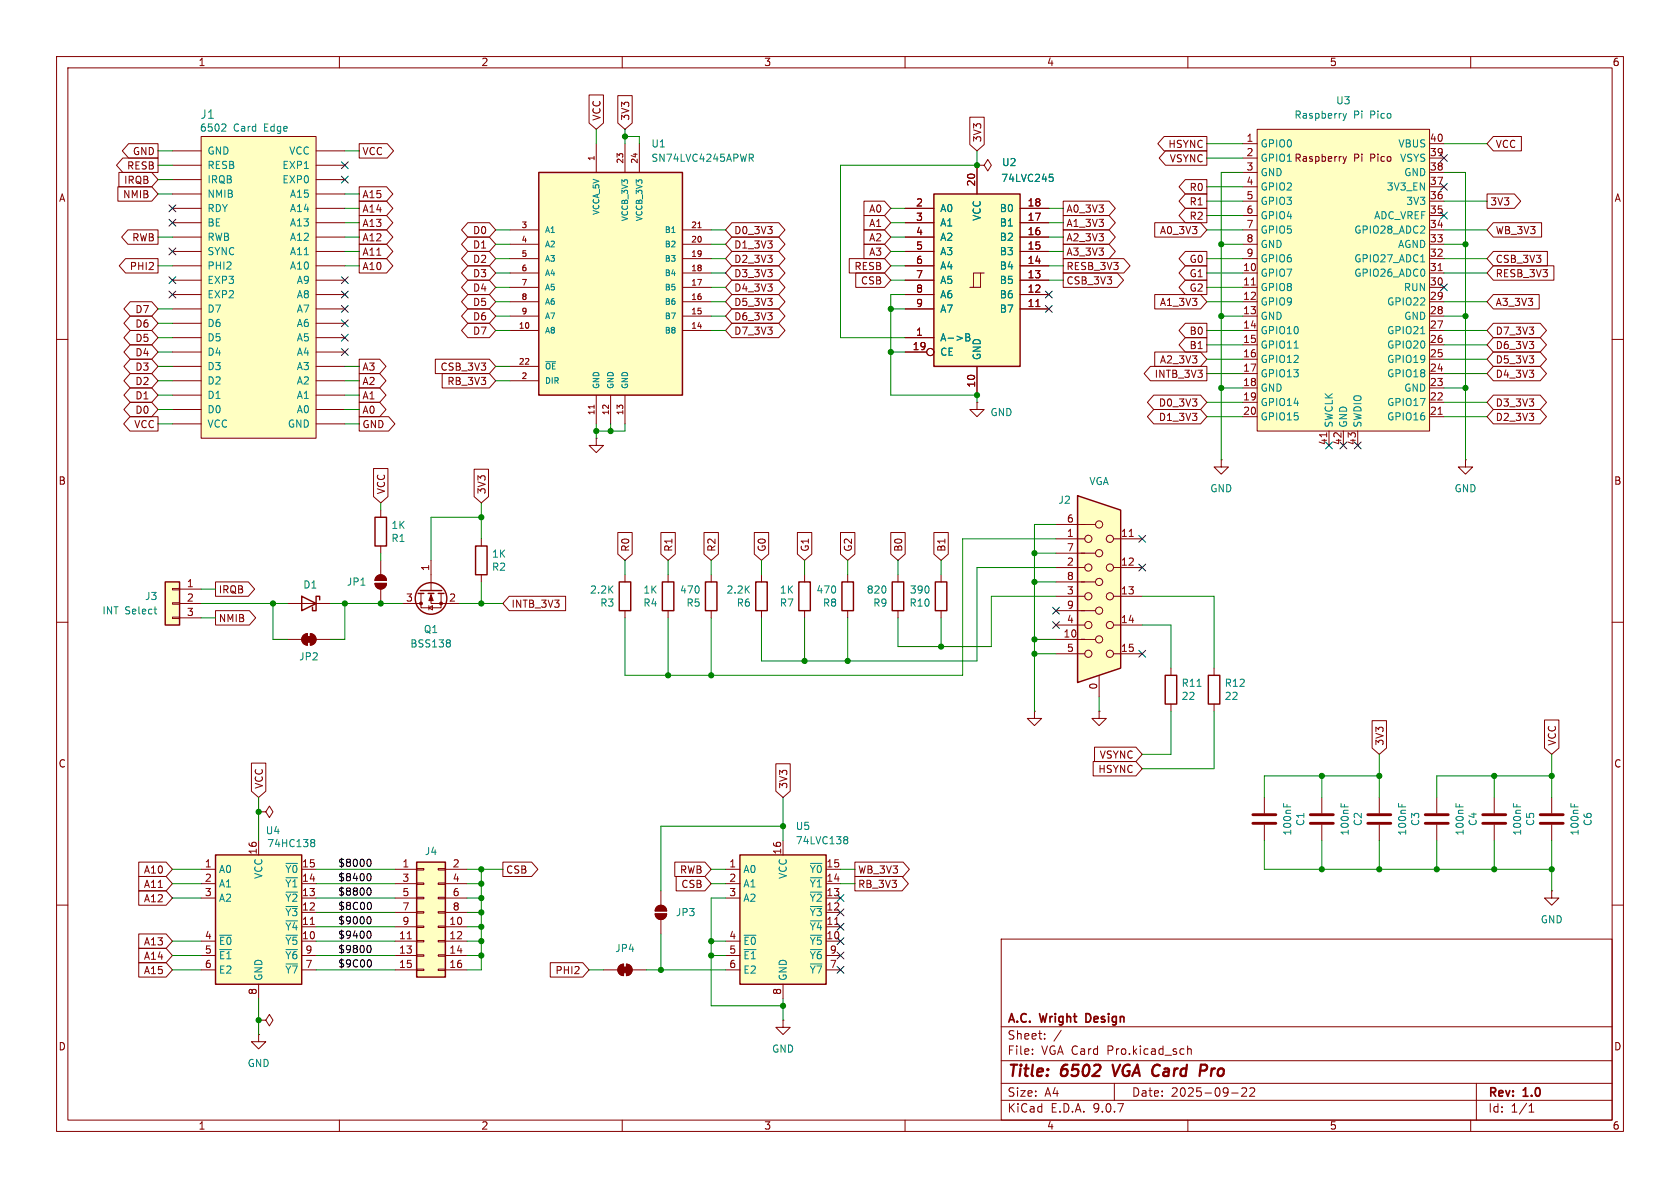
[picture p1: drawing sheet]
<svg xmlns="http://www.w3.org/2000/svg" width="297mm" height="210mm" viewBox="0 0 297 210" stroke-linecap="round" stroke-linejoin="round" font-family="sans-serif">
<defs><g id="words">
<g font-size="2.8" fill="#840000">
<text x="178" y="190.9">Title:</text>
<text x="187.7" y="190.9">6502</text>
<text x="197.6" y="190.9">VGA Card</text>
<text x="214.5" y="190.9">Pro</text>
</g>
<text font-size="2.1" fill="#008484" x="35.4" y="21.2">J1</text>
<g font-size="2.1" fill="#840000">
<text x="178" y="184">Sheet:</text>
<text x="178" y="181.2">A.C.</text>
<text x="184" y="181.2">Wright</text>
<text x="192.6" y="181.2">Design</text>
<text x="178" y="186.7">File:</text>
<text x="184.1" y="186.7">VGA Card</text>
<text x="195.9" y="186.7">Pro.kicad_sch</text>
<text x="178" y="196.9">KiCad</text>
<text x="178" y="194.1">Size:</text>
<text x="184.7" y="194.1">A4</text>
<text x="185.7" y="196.9">E.D.A.</text>
<text x="193.3" y="196.9">9.0.7</text>
<text x="200" y="194.1">Date:</text>
<text x="207" y="194.1">2025-09-22</text>
<text x="263" y="194.3">Rev:</text>
<text x="263" y="196.9">Id:</text>
<text x="267.1" y="196.9">1/1</text>
<text x="269.4" y="194.3">1.0</text>
</g>
<g font-size="1.8" fill="#840000">
<text x="35" y="11.9">1</text>
<text x="85" y="11.9">2</text>
<text x="135" y="11.9">3</text>
<text x="185" y="11.9">4</text>
<text x="235" y="11.9">5</text>
<text x="285" y="11.9">6</text>
<text x="106.4" y="21.4" transform="rotate(-90 106.4 21.4)">VCC</text>
<text x="111.4" y="21.4" transform="rotate(-90 111.4 21.4)">3V3</text>
<text x="23.4" y="27.6">GND</text>
<text x="64" y="27.6">VCC</text>
<text x="173.7" y="25.2" transform="rotate(-90 173.7 25.2)">3V3</text>
<text x="206.5" y="26.4">HSYNC</text>
<text x="206.7" y="28.9">VSYNC</text>
<text x="220.3" y="25.1">1</text>
<text x="220.3" y="27.7">2</text>
<text x="239.3" y="28.8">Pi</text>
<text x="242.3" y="28.8">Pico</text>
<text x="252.7" y="25.1">40</text>
<text x="252.7" y="27.7">39</text>
<text x="264.3" y="26.4">VCC</text>
<text x="10.3" y="35.9">A</text>
<text x="21.7" y="35.2">NMIB</text>
<text x="21.8" y="32.7">IRQB</text>
<text x="22.4" y="30.2">RESB</text>
<text x="64" y="35.2">A15</text>
<text x="172.5" y="33.1" transform="rotate(-90 172.5 33.1)">20</text>
<text x="210.2" y="34">R0</text>
<text x="220.3" y="30.2">3</text>
<text x="220.3" y="32.8">4</text>
<text x="220.3" y="35.3">5</text>
<text x="252.7" y="30.2">38</text>
<text x="252.7" y="32.8">37</text>
<text x="252.7" y="35.3">36</text>
<text x="285.3" y="35.9">A</text>
<text x="64" y="40.3">A13</text>
<text x="64" y="37.8">A14</text>
<text x="83.5" y="41.6">D0</text>
<text x="129.7" y="41.6">D0_3V3</text>
<text x="153.5" y="40.3">A1</text>
<text x="153.5" y="37.8">A0</text>
<text x="161.9" y="36.6">2</text>
<text x="161.9" y="39.1">3</text>
<text x="161.9" y="41.7">4</text>
<text x="181.6" y="36.6">18</text>
<text x="181.6" y="39.1">17</text>
<text x="181.6" y="41.7">16</text>
<text x="188.4" y="40.3">A1_3V3</text>
<text x="188.4" y="37.8">A0_3V3</text>
<text x="205" y="41.6">A0_3V3</text>
<text x="210.2" y="39.1">R2</text>
<text x="210.2" y="36.5">R1</text>
<text x="220.3" y="37.8">6</text>
<text x="220.3" y="40.4">7</text>
<text x="252.7" y="37.8">35</text>
<text x="252.7" y="40.4">34</text>
<text x="263.4" y="36.5">3V3</text>
<text x="264.3" y="41.6">WB_3V3</text>
<text x="22.8" y="47.9">PHI2</text>
<text x="23.3" y="42.9">RWB</text>
<text x="64" y="47.9">A10</text>
<text x="64" y="42.9">A12</text>
<text x="64" y="45.4">A11</text>
<text x="83.5" y="46.7">D2</text>
<text x="83.5" y="44.1">D1</text>
<text x="129.7" y="46.7">D2_3V3</text>
<text x="129.7" y="44.1">D1_3V3</text>
<text x="150.9" y="47.9">RESB</text>
<text x="153.5" y="45.4">A3</text>
<text x="153.5" y="42.9">A2</text>
<text x="161.9" y="44.2">5</text>
<text x="161.9" y="46.7">6</text>
<text x="181.6" y="44.2">15</text>
<text x="181.6" y="46.7">14</text>
<text x="188.4" y="42.9">A2_3V3</text>
<text x="188.4" y="47.9">RESB_3V3</text>
<text x="188.4" y="45.4">A3_3V3</text>
<text x="210.2" y="46.7">G0</text>
<text x="220.3" y="42.9">8</text>
<text x="220.3" y="45.5">9</text>
<text x="252.7" y="42.9">33</text>
<text x="252.7" y="45.5">32</text>
<text x="264.3" y="46.7">CSB_3V3</text>
<text x="83.5" y="51.8">D4</text>
<text x="83.5" y="49.2">D3</text>
<text x="129.7" y="51.8">D4_3V3</text>
<text x="129.7" y="49.2">D3_3V3</text>
<text x="152.1" y="50.5">CSB</text>
<text x="161.9" y="49.3">7</text>
<text x="161.9" y="51.8">8</text>
<text x="181.6" y="49.3">13</text>
<text x="181.6" y="51.8">12</text>
<text x="188.4" y="50.5">CSB_3V3</text>
<text x="210.2" y="51.8">G2</text>
<text x="210.2" y="49.2">G1</text>
<text x="219.7" y="48">10</text>
<text x="219.7" y="50.5">11</text>
<text x="219.7" y="53.1">12</text>
<text x="252.7" y="48">31</text>
<text x="252.7" y="50.5">30</text>
<text x="252.7" y="53.1">29</text>
<text x="264.3" y="49.2">RESB_3V3</text>
<text x="23.8" y="58.1">D6</text>
<text x="23.8" y="55.6">D7</text>
<text x="83.5" y="59.4">D7</text>
<text x="83.5" y="54.3">D5</text>
<text x="83.5" y="56.8">D6</text>
<text x="129.7" y="59.4">D7_3V3</text>
<text x="129.7" y="54.3">D5_3V3</text>
<text x="129.7" y="56.8">D6_3V3</text>
<text x="161.9" y="54.4">9</text>
<text x="161.9" y="59.4">1</text>
<text x="181.6" y="54.4">11</text>
<text x="205" y="54.3">A1_3V3</text>
<text x="210.2" y="59.4">B0</text>
<text x="219.7" y="55.6">13</text>
<text x="219.7" y="58.2">14</text>
<text x="252.7" y="55.6">28</text>
<text x="252.7" y="58.2">27</text>
<text x="264.3" y="54.3">A3_3V3</text>
<text x="264.3" y="59.4">D7_3V3</text>
<text x="23.8" y="65.7">D3</text>
<text x="23.8" y="63.2">D4</text>
<text x="23.8" y="60.6">D5</text>
<text x="64" y="65.7">A3</text>
<text x="77.8" y="65.7">CSB_3V3</text>
<text x="161.2" y="62">19</text>
<text x="205" y="64.5">A2_3V3</text>
<text x="210.2" y="61.9">B1</text>
<text x="219.7" y="60.7">15</text>
<text x="219.7" y="63.2">16</text>
<text x="219.7" y="65.8">17</text>
<text x="252.7" y="60.7">26</text>
<text x="252.7" y="63.2">25</text>
<text x="252.7" y="65.8">24</text>
<text x="264.3" y="64.5">D5_3V3</text>
<text x="264.3" y="61.9">D6_3V3</text>
<text x="23.8" y="68.3">D2</text>
<text x="23.8" y="70.8">D1</text>
<text x="64" y="68.3">A2</text>
<text x="64" y="70.8">A1</text>
<text x="79" y="68.3">RB_3V3</text>
<text x="172.5" y="68.6" transform="rotate(-90 172.5 68.6)">10</text>
<text x="204" y="67">INTB_3V3</text>
<text x="219.7" y="68.3">18</text>
<text x="219.7" y="70.9">19</text>
<text x="252.7" y="68.3">23</text>
<text x="252.7" y="70.9">22</text>
<text x="264.3" y="67">D4_3V3</text>
<text x="23.6" y="75.9">VCC</text>
<text x="23.8" y="73.3">D0</text>
<text x="64" y="75.9">GND</text>
<text x="64" y="73.3">A0</text>
<text x="204.8" y="72.1">D0_3V3</text>
<text x="204.8" y="74.6">D1_3V3</text>
<text x="219.7" y="73.4">20</text>
<text x="252.7" y="73.4">21</text>
<text x="264.3" y="74.6">D2_3V3</text>
<text x="264.3" y="72.1">D3_3V3</text>
<text x="234.7" y="78.8" transform="rotate(-90 234.7 78.8)">41</text>
<text x="237.2" y="78.8" transform="rotate(-90 237.2 78.8)">42</text>
<text x="239.8" y="78.8" transform="rotate(-90 239.8 78.8)">43</text>
<text x="10.3" y="85.9">B</text>
<text x="68.3" y="87.5" transform="rotate(-90 68.3 87.5)">VCC</text>
<text x="86" y="87.5" transform="rotate(-90 86 87.5)">3V3</text>
<text x="285.3" y="85.9">B</text>
<text x="188.5" y="92.5">6</text>
<text x="188.5" y="95">1</text>
<text x="198.1" y="95">11</text>
<text x="75.9" y="101" transform="rotate(-90 75.9 101)">1</text>
<text x="111.4" y="97.6" transform="rotate(-90 111.4 97.6)">R0</text>
<text x="119.1" y="97.6" transform="rotate(-90 119.1 97.6)">R1</text>
<text x="126.7" y="97.6" transform="rotate(-90 126.7 97.6)">R2</text>
<text x="135.6" y="97.6" transform="rotate(-90 135.6 97.6)">G0</text>
<text x="143.2" y="97.6" transform="rotate(-90 143.2 97.6)">G1</text>
<text x="150.8" y="97.6" transform="rotate(-90 150.8 97.6)">G2</text>
<text x="159.7" y="97.6" transform="rotate(-90 159.7 97.6)">B0</text>
<text x="167.3" y="97.6" transform="rotate(-90 167.3 97.6)">B1</text>
<text x="188.5" y="97.5">7</text>
<text x="188.5" y="100.1">2</text>
<text x="198.1" y="100.1">12</text>
<text x="32.9" y="103.9">1</text>
<text x="32.9" y="106.4">2</text>
<text x="38.6" y="105.1">IRQB</text>
<text x="71.7" y="106.4">3</text>
<text x="79.3" y="106.4">2</text>
<text x="90.3" y="107.6">INTB_3V3</text>
<text x="188.5" y="102.6">8</text>
<text x="188.5" y="105.2">3</text>
<text x="188.5" y="107.7">9</text>
<text x="198.1" y="105.2">13</text>
<text x="32.9" y="109">3</text>
<text x="38.6" y="110.2">NMIB</text>
<text x="187.9" y="112.8">10</text>
<text x="188.5" y="110.2">4</text>
<text x="198.1" y="110.2">14</text>
<text x="188.5" y="115.3">5</text>
<text x="198.1" y="115.3">15</text>
<text x="194.1" y="122" transform="rotate(-90 194.1 122)">0</text>
<text x="244.8" y="131.9" transform="rotate(-90 244.8 131.9)">3V3</text>
<text x="275.3" y="131.9" transform="rotate(-90 275.3 131.9)">VCC</text>
<text x="10.3" y="135.9">C</text>
<text x="194.1" y="136.8">HSYNC</text>
<text x="194.3" y="134.3">VSYNC</text>
<text x="285.3" y="135.9">C</text>
<text x="46.7" y="139.5" transform="rotate(-90 46.7 139.5)">VCC</text>
<text x="139.4" y="139.5" transform="rotate(-90 139.4 139.5)">3V3</text>
<text x="25.3" y="154.6">A10</text>
<text x="36.1" y="153.4">1</text>
<text x="36.1" y="156">2</text>
<text x="45.5" y="151.2" transform="rotate(-90 45.5 151.2)">16</text>
<text x="53.3" y="153.4">15</text>
<text x="53.3" y="156">14</text>
<text x="71" y="153.4">1</text>
<text x="71" y="156">3</text>
<text x="79.9" y="153.4">2</text>
<text x="79.9" y="156">4</text>
<text x="89.4" y="154.6">CSB</text>
<text x="120.1" y="154.6">RWB</text>
<text x="128.8" y="153.4">1</text>
<text x="128.8" y="156">2</text>
<text x="138.2" y="151.2" transform="rotate(-90 138.2 151.2)">16</text>
<text x="146" y="153.4">15</text>
<text x="146" y="156">14</text>
<text x="151.6" y="154.6">WB_3V3</text>
<text x="25.3" y="159.7">A12</text>
<text x="25.3" y="157.2">A11</text>
<text x="36.1" y="158.5">3</text>
<text x="53.3" y="158.5">13</text>
<text x="53.3" y="161">12</text>
<text x="71" y="158.5">5</text>
<text x="71" y="161">7</text>
<text x="79.9" y="158.5">6</text>
<text x="79.9" y="161">8</text>
<text x="120.3" y="157.2">CSB</text>
<text x="128.8" y="158.5">3</text>
<text x="146" y="158.5">13</text>
<text x="146" y="161">12</text>
<text x="151.6" y="157.2">RB_3V3</text>
<text x="25.3" y="167.3">A13</text>
<text x="36.1" y="166.1">4</text>
<text x="53.3" y="163.6">11</text>
<text x="53.3" y="166.1">10</text>
<text x="70.4" y="166.1">11</text>
<text x="71" y="163.6">9</text>
<text x="79.3" y="163.6">10</text>
<text x="79.3" y="166.1">12</text>
<text x="128.8" y="166.1">4</text>
<text x="146" y="163.6">11</text>
<text x="146" y="166.1">10</text>
<text x="25.3" y="169.9">A14</text>
<text x="25.3" y="172.4">A15</text>
<text x="36.1" y="168.7">5</text>
<text x="36.1" y="171.2">6</text>
<text x="53.9" y="168.7">9</text>
<text x="53.9" y="171.2">7</text>
<text x="70.4" y="168.7">13</text>
<text x="70.4" y="171.2">15</text>
<text x="79.3" y="168.7">14</text>
<text x="79.3" y="171.2">16</text>
<text x="98.1" y="172.4">PHI2</text>
<text x="128.8" y="168.7">5</text>
<text x="128.8" y="171.2">6</text>
<text x="146.6" y="168.7">9</text>
<text x="146.6" y="171.2">7</text>
<text x="45.5" y="176" transform="rotate(-90 45.5 176)">8</text>
<text x="138.2" y="176" transform="rotate(-90 138.2 176)">8</text>
<text x="10.3" y="185.9">D</text>
<text x="285.3" y="185.9">D</text>
<text x="35" y="199.9">1</text>
<text x="85" y="199.9">2</text>
<text x="135" y="199.9">3</text>
<text x="185" y="199.9">4</text>
<text x="235" y="199.9">5</text>
<text x="285" y="199.9">6</text>
</g>
<g font-size="1.8" fill="#008484">
<text x="35.2" y="23.5">6502</text>
<text x="41.3" y="23.5">Card</text>
<text x="46.8" y="23.5">Edge</text>
<text x="228.7" y="21.2">Raspberry</text>
<text x="236.1" y="18.6">U3</text>
<text x="239.3" y="21.2">Pi</text>
<text x="242.3" y="21.2">Pico</text>
<text x="36.6" y="27.5">GND</text>
<text x="51" y="27.5">VCC</text>
<text x="115.1" y="28.8">SN74LVC4245APWR</text>
<text x="115.1" y="26.3">U1</text>
<text x="177" y="29.6">U2</text>
<text x="222.8" y="26.3">GPIO0</text>
<text x="222.8" y="28.8">GPIO1 Raspberry</text>
<text x="247.1" y="26.3">VBUS</text>
<text x="247.4" y="28.8">VSYS</text>
<text x="36.6" y="30.1">RESB</text>
<text x="36.6" y="32.6">IRQB</text>
<text x="36.6" y="35.2">NMIB</text>
<text x="49.8" y="30.1">EXP1</text>
<text x="49.8" y="32.6">EXP0</text>
<text x="51.2" y="35.2">A15</text>
<text x="176.9" y="32.4">74LVC245</text>
<text x="222.8" y="31.3">GND</text>
<text x="222.8" y="33.9">GPIO2</text>
<text x="245.1" y="33.9">3V3_EN</text>
<text x="248.1" y="31.3">GND</text>
<text x="36.6" y="37.7">RDY</text>
<text x="36.6" y="40.2">BE</text>
<text x="51.2" y="37.7">A14</text>
<text x="51.2" y="40.2">A13</text>
<text x="166.1" y="37.7">A0</text>
<text x="166.1" y="40.2">A1</text>
<text x="173.6" y="39.1" transform="rotate(-90 173.6 39.1)">VCC</text>
<text x="176.6" y="37.7">B0</text>
<text x="176.6" y="40.2">B1</text>
<text x="222.8" y="36.4">GPIO3</text>
<text x="222.8" y="39">GPIO4</text>
<text x="222.8" y="41.5">GPIO5</text>
<text x="239.3" y="41.5">GPIO28_ADC2</text>
<text x="242.8" y="39">ADC_VREF</text>
<text x="248.5" y="36.4">3V3</text>
<text x="36.6" y="42.8">RWB</text>
<text x="36.6" y="45.3">SYNC</text>
<text x="36.6" y="47.9">PHI2</text>
<text x="51.2" y="42.8">A12</text>
<text x="51.2" y="45.3">A11</text>
<text x="51.2" y="47.9">A10</text>
<text x="166.1" y="42.8">A2</text>
<text x="166.1" y="45.3">A3</text>
<text x="166.1" y="47.9">A4</text>
<text x="176.6" y="42.8">B2</text>
<text x="176.6" y="45.3">B3</text>
<text x="176.6" y="47.9">B4</text>
<text x="222.8" y="44">GND</text>
<text x="222.8" y="46.6">GPIO6</text>
<text x="239.3" y="46.6">GPIO27_ADC1</text>
<text x="247.1" y="44">AGND</text>
<text x="36.6" y="50.4">EXP3</text>
<text x="36.6" y="52.9">EXP2</text>
<text x="52.4" y="50.4">A9</text>
<text x="52.4" y="52.9">A8</text>
<text x="166.1" y="50.4">A5</text>
<text x="166.1" y="52.9">A6</text>
<text x="176.6" y="50.4">B5</text>
<text x="176.6" y="52.9">B6</text>
<text x="222.8" y="49.1">GPIO7</text>
<text x="222.8" y="51.7">GPIO8</text>
<text x="239.3" y="49.1">GPIO26_ADC0</text>
<text x="248.1" y="51.7">RUN</text>
<text x="36.6" y="55.5">D7</text>
<text x="36.6" y="58">D6</text>
<text x="52.4" y="55.5">A7</text>
<text x="52.4" y="58">A6</text>
<text x="166.1" y="55.5">A7</text>
<text x="176.6" y="55.5">B7</text>
<text x="222.8" y="54.2">GPIO9</text>
<text x="222.8" y="56.7">GND</text>
<text x="222.8" y="59.3">GPIO10</text>
<text x="245.1" y="54.2">GPIO22</text>
<text x="245.1" y="59.3">GPIO21</text>
<text x="248.1" y="56.7">GND</text>
<text x="36.6" y="60.6">D5</text>
<text x="36.6" y="63.1">D4</text>
<text x="36.6" y="65.6">D3</text>
<text x="52.4" y="60.6">A5</text>
<text x="52.4" y="63.1">A4</text>
<text x="52.4" y="65.6">A3</text>
<text x="166.1" y="60.6">A-&gt;B</text>
<text x="166.1" y="63.1">CE</text>
<text x="173.6" y="63.8" transform="rotate(-90 173.6 63.8)">GND</text>
<text x="222.8" y="61.8">GPIO11</text>
<text x="222.8" y="64.4">GPIO12</text>
<text x="245.1" y="61.8">GPIO20</text>
<text x="245.1" y="64.4">GPIO19</text>
<text x="36.6" y="68.2">D2</text>
<text x="36.6" y="70.7">D1</text>
<text x="52.4" y="68.2">A2</text>
<text x="52.4" y="70.7">A1</text>
<text x="222.8" y="66.9">GPIO13</text>
<text x="222.8" y="69.4">GND</text>
<text x="222.8" y="72">GPIO14</text>
<text x="245.1" y="66.9">GPIO18</text>
<text x="245.1" y="72">GPIO17</text>
<text x="248.1" y="69.4">GND</text>
<text x="36.6" y="73.3">D0</text>
<text x="36.6" y="75.8">VCC</text>
<text x="50.8" y="75.8">GND</text>
<text x="52.4" y="73.3">A0</text>
<text x="175" y="73.8">GND</text>
<text x="222.8" y="74.5">GPIO15</text>
<text x="235.8" y="75.7" transform="rotate(-90 235.8 75.7)">SWCLK</text>
<text x="238.4" y="75.7" transform="rotate(-90 238.4 75.7)">GND</text>
<text x="240.9" y="75.7" transform="rotate(-90 240.9 75.7)">SWDIO</text>
<text x="245.1" y="74.5">GPIO16</text>
<text x="187" y="89.3">J2</text>
<text x="192.5" y="86">VGA</text>
<text x="213.9" y="87.2">GND</text>
<text x="257" y="87.2">GND</text>
<text x="69.1" y="93.7">1K</text>
<text x="69.1" y="96">R1</text>
<text x="86.9" y="101.1">R2</text>
<text x="86.9" y="98.8">1K</text>
<text x="25.5" y="106.3">J3</text>
<text x="53.5" y="104.2">D1</text>
<text x="61.2" y="103.7">JP1</text>
<text x="104.2" y="105.1">2.2K</text>
<text x="106" y="107.4">R3</text>
<text x="113.6" y="107.4">R4</text>
<text x="113.6" y="105.1">1K</text>
<text x="120.1" y="105.1">470</text>
<text x="121.3" y="107.4">R5</text>
<text x="128.3" y="105.1">2.2K</text>
<text x="130.1" y="107.4">R6</text>
<text x="137.8" y="107.4">R7</text>
<text x="137.8" y="105.1">1K</text>
<text x="144.2" y="105.1">470</text>
<text x="145.4" y="107.4">R8</text>
<text x="153.1" y="105.1">820</text>
<text x="154.3" y="107.4">R9</text>
<text x="160.7" y="107.4">R10</text>
<text x="160.8" y="105.1">390</text>
<text x="18" y="108.8">INT Select</text>
<text x="74.8" y="112.1">Q1</text>
<text x="52.8" y="116.9">JP2</text>
<text x="72.4" y="114.7">BSS138</text>
<text x="208.8" y="121.6">R11</text>
<text x="208.8" y="123.9">22</text>
<text x="216.4" y="121.6">R12</text>
<text x="216.4" y="123.9">22</text>
<text x="46.9" y="147.7">U4</text>
<text x="47.1" y="150">74HC138</text>
<text x="140.6" y="146.9">U5</text>
<text x="140.6" y="149.5">74LVC138</text>
<text x="228.5" y="147.8" transform="rotate(-90 228.5 147.8)">100nF</text>
<text x="230.8" y="146.1" transform="rotate(-90 230.8 146.1)">C1</text>
<text x="238.6" y="147.8" transform="rotate(-90 238.6 147.8)">100nF</text>
<text x="240.9" y="146.1" transform="rotate(-90 240.9 146.1)">C2</text>
<text x="248.8" y="147.8" transform="rotate(-90 248.8 147.8)">100nF</text>
<text x="251.1" y="146.1" transform="rotate(-90 251.1 146.1)">C3</text>
<text x="259" y="147.8" transform="rotate(-90 259 147.8)">100nF</text>
<text x="261.3" y="146.1" transform="rotate(-90 261.3 146.1)">C4</text>
<text x="269.1" y="147.8" transform="rotate(-90 269.1 147.8)">100nF</text>
<text x="271.4" y="146.1" transform="rotate(-90 271.4 146.1)">C5</text>
<text x="279.3" y="147.8" transform="rotate(-90 279.3 147.8)">100nF</text>
<text x="281.6" y="146.1" transform="rotate(-90 281.6 146.1)">C6</text>
<text x="38.6" y="154.5">A0</text>
<text x="46.6" y="155.5" transform="rotate(-90 46.6 155.5)">VCC</text>
<text x="50.3" y="154.5">~{Y0}</text>
<text x="75" y="151.4">J4</text>
<text x="131.3" y="154.5">A0</text>
<text x="139.3" y="155.5" transform="rotate(-90 139.3 155.5)">VCC</text>
<text x="143" y="154.5">~{Y0}</text>
<text x="38.6" y="157.1">A1</text>
<text x="38.6" y="159.6">A2</text>
<text x="50.3" y="157.1">~{Y1}</text>
<text x="50.3" y="159.6">~{Y2}</text>
<text x="131.3" y="157.1">A1</text>
<text x="131.3" y="159.6">A2</text>
<text x="143" y="157.1">~{Y1}</text>
<text x="143" y="159.6">~{Y2}</text>
<text x="38.6" y="167.2">~{E0}</text>
<text x="50.3" y="162.2">~{Y3}</text>
<text x="50.3" y="164.7">~{Y4}</text>
<text x="50.3" y="167.2">~{Y5}</text>
<text x="119.4" y="162.2">JP3</text>
<text x="131.3" y="167.2">~{E0}</text>
<text x="143" y="162.2">~{Y3}</text>
<text x="143" y="164.7">~{Y4}</text>
<text x="143" y="167.2">~{Y5}</text>
<text x="272.3" y="163.4">GND</text>
<text x="38.6" y="169.8">~{E1}</text>
<text x="38.6" y="172.3">E2</text>
<text x="46.6" y="173.5" transform="rotate(-90 46.6 173.5)">GND</text>
<text x="50.3" y="169.8">~{Y6}</text>
<text x="50.3" y="172.3">~{Y7}</text>
<text x="108.7" y="168.5">JP4</text>
<text x="131.3" y="169.8">~{E1}</text>
<text x="131.3" y="172.3">E2</text>
<text x="139.3" y="173.5" transform="rotate(-90 139.3 173.5)">GND</text>
<text x="143" y="169.8">~{Y6}</text>
<text x="143" y="172.3">~{Y7}</text>
<text x="43.7" y="188.8">GND</text>
<text x="136.4" y="186.3">GND</text>
</g>
<g font-size="1.8">
<text x="59.7" y="153.3">$8000</text>
<text x="59.7" y="155.9">$8400</text>
<text x="59.7" y="158.4">$8800</text>
<text x="59.7" y="160.9">$8C00</text>
<text x="59.7" y="166">$9400</text>
<text x="59.7" y="163.5">$9000</text>
<text x="59.7" y="168.6">$9800</text>
<text x="59.7" y="171.1">$9C00</text>
</g>
<g font-size="1.4" fill="#840000">
<text x="105.2" y="28.6" transform="rotate(-90 105.2 28.6)">1</text>
<text x="110.2" y="29" transform="rotate(-90 110.2 29)">23</text>
<text x="112.8" y="29" transform="rotate(-90 112.8 29)">24</text>
<text x="92.1" y="40.4">3</text>
<text x="122.1" y="40.4">21</text>
<text x="92.1" y="42.9">4</text>
<text x="92.1" y="45.5">5</text>
<text x="122.1" y="42.9">20</text>
<text x="122.1" y="45.5">19</text>
<text x="92.1" y="48">6</text>
<text x="92.1" y="50.5">7</text>
<text x="92.1" y="53.1">8</text>
<text x="122.1" y="48">18</text>
<text x="122.1" y="50.5">17</text>
<text x="122.1" y="53.1">16</text>
<text x="91.6" y="58.2">10</text>
<text x="92.1" y="55.6">9</text>
<text x="122.1" y="55.6">15</text>
<text x="122.1" y="58.2">14</text>
<text x="91.6" y="64.5">22</text>
<text x="92.1" y="67.1">2</text>
<text x="105.2" y="73.5" transform="rotate(-90 105.2 73.5)">11</text>
<text x="107.7" y="73.5" transform="rotate(-90 107.7 73.5)">12</text>
<text x="110.2" y="73.5" transform="rotate(-90 110.2 73.5)">13</text>
</g>
<g font-size="1.4" fill="#008484">
<text x="96.3" y="41.4">A1</text>
<text x="106.1" y="38.1" transform="rotate(-90 106.1 38.1)">VCCA_5V</text>
<text x="111.2" y="39.2" transform="rotate(-90 111.2 39.2)">VCCB_3V3</text>
<text x="113.8" y="39.2" transform="rotate(-90 113.8 39.2)">VCCB_3V3</text>
<text x="117.4" y="41.4">B1</text>
<text x="96.3" y="43.9">A2</text>
<text x="96.3" y="46.5">A3</text>
<text x="117.4" y="43.9">B2</text>
<text x="117.4" y="46.5">B3</text>
<text x="96.3" y="49">A4</text>
<text x="96.3" y="51.5">A5</text>
<text x="117.4" y="49">B4</text>
<text x="117.4" y="51.5">B5</text>
<text x="96.3" y="54.1">A6</text>
<text x="96.3" y="56.6">A7</text>
<text x="96.3" y="59.2">A8</text>
<text x="117.4" y="54.1">B6</text>
<text x="117.4" y="56.6">B7</text>
<text x="117.4" y="59.2">B8</text>
<text x="96.3" y="65.5">~{OE}</text>
<text x="96.3" y="68">DIR</text>
<text x="106.1" y="68.8" transform="rotate(-90 106.1 68.8)">GND</text>
<text x="108.7" y="68.8" transform="rotate(-90 108.7 68.8)">GND</text>
<text x="111.2" y="68.8" transform="rotate(-90 111.2 68.8)">GND</text>
</g>
</g></defs>
<g fill="none" stroke="#840000" stroke-width=".18">
<path d="M10 10h277v190h-277zM12 12h273v186h-273zM60 10v2M110 10v2M160 10v2M210 10v2M260 10v2M10 60h2M285 60h2M67.3 90.2v1.2M67.3 96.5v1.3M10 110h2"/>
<path d="M285 110h2M10 160h2M177 166h108v32h-108zM285 160h2M60 198v2M110 198v2M160 198v2M177 194.5h108M177 191.5h108M177 187.5h108M177 181.5h108M182.5 186.3v.1"/>
<path d="M182.5 185.5v.1M184.7 183.6v.1M184.7 182.8v.1M187.6 182.1l-1.3 2M197 191.5v3M210 184.9v1.5M210 185.5l.2-.1 .3 .1 .1 .9M210 198v2M217.7 193.2h1.2M219.5 192.4l.6-.1 .2 .1 .1 .3-.9 1.1h.9M221 192.4l.5-.1 .2 .1 .1 .3-.9 1.1h.9M260 198v2"/>
<path d="M261 191.5v6.5M270.3 196.6h.9M270.3 195.5l.4-.4v1.5"/>
</g>
<path d="M196.7 188.2l.4 2M212.3 188.2l1 .1a.58 .58 0 0 1-.4 1h-.7" fill="none" stroke="#840000" stroke-width=".4"/>
<path d="M192.3 179.2h-.3v1.5h.3" fill="none" stroke="#840000" stroke-width=".3"/>
<path d="M66.3 91.4h2v5.1h-2z" fill="none" stroke="#840000" stroke-width=".25"/>
<path d="M95.2 30.5h25.4v39.4h-25.4z" fill="#ffffc2"/>
<path d="M95.2 30.5h25.4v39.4h-25.4z" fill="none" stroke="#840000" stroke-width=".25"/>
<g fill="none" stroke="#840000" stroke-width=".18">
<path d="M105.4 25.4v5.1M110.5 25.4v5.1M113 25.4v5.1M172.7 29.2h1.3l.6-1 .7 1-.7 1-.6-1M172.7 29.2h.1M90.2 40.6h5M90.2 43.2h5M90.2 45.7h5M90.2 48.3h5M90.2 50.8h5M90.2 53.3h5M90.2 55.9h5"/>
<path d="M90.2 58.4h5M120.6 40.6h5.1M120.6 43.2h5.1M120.6 45.7h5.1M120.6 48.3h5.1M120.6 50.8h5.1M120.6 53.3h5.1M120.6 55.9h5.1M120.6 58.4h5.1M123.4 40.3h.6M90.2 64.8h5M90.2 67.3h5"/>
<path d="M105 71.6v.6M105.4 77.5v1.2h1.3l-1.3 1.3-1.3-1.3h1.3M105.4 77.5h.1M105.4 69.9v5M107.9 69.9v5M110.5 69.9v5"/>
</g>
<path d="M132.5 27.2h.4l.3 .3-.1 .4h-.6M132.8 27.9l.4 .6M96.5 63.9h1.7" fill="none" stroke="#008484" stroke-width=".18"/>
<path d="M35.6 24.1h20.3v53.4h-20.3z" fill="#ffffc2"/>
<g fill="none" stroke="#840000" stroke-width=".18">
<path d="M30.5 26.7h5.1M30.5 29.2h5.1M30.5 31.8h5.1M30.5 34.3h5.1M30.5 36.8h5.1M30.5 39.4h5.1M35.6 24.1h20.3v53.4h-20.3zM55.9 26.7h5.1M55.9 29.2h5.1M55.9 31.8h5.1M55.9 34.3h5.1M55.9 36.8h5.1"/>
<path d="M55.9 39.4h5.1M30.5 41.9h5.1M30.5 44.5h5.1M30.5 47h5.1M30.5 49.5h5.1M30.5 52.1h5.1M30.5 54.6h5.1M30.5 57.2h5.1M30.5 59.7h5.1M55.9 41.9h5.1M55.9 44.5h5.1M55.9 47h5.1"/>
<path d="M55.9 49.5h5.1M55.9 52.1h5.1M55.9 54.6h5.1M55.9 57.2h5.1M55.9 59.7h5.1M30.5 62.2h5.1M30.5 64.8h5.1M30.5 67.3h5.1M30.5 69.9h5.1M30.5 72.4h5.1M30.5 74.9h5.1M55.9 62.2h5.1"/>
<path d="M55.9 64.8h5.1M55.9 67.3h5.1M55.9 69.9h5.1M55.9 72.4h5.1M55.9 74.9h5.1"/>
</g>
<path d="M39.7 21.9l.2 .3v.3l-.7 .7h.7" fill="none" stroke="#008484" stroke-width=".18"/>
<path d="M29.2 102.9h2.5v7.6h-2.5z" fill="#ffffc2"/>
<path d="M29.2 102.9h2.5v7.6h-2.5zM157.7 102.9h2.1v5.1h-2.1zM165.4 102.9h2v5.1h-2z" fill="none" stroke="#840000" stroke-width=".25"/>
<g fill="none" stroke="#840000" stroke-width=".18">
<path d="M215.9 81.3v1.3h1.3l-1.3 1.2-1.3-1.2h1.3M215.9 81.3h.1M259.1 81.3v1.3h1.2l-1.2 1.2-1.3-1.2h1.3M259.1 81.3h.1M30.5 104h1.2v.3h-1.2zM30.5 106.6h1.2v.2h-1.2zM30.5 109.1h1.2v.2h-1.2zM31.7 104.1h3.9M31.7 106.7h3.9M31.7 109.2h3.9M158.7 101.6v1.3M158.7 108v1.2"/>
<path d="M166.4 101.6v1.3M166.4 108v1.2"/>
</g>
<path d="M27.2 107.7h.5M27.5 108.5h.2" fill="none" stroke="#008484" stroke-width=".18"/>
<path d="M222.2 22.9h30.5v53.3h-30.5z" fill="#ffffc2"/>
<g fill="none" stroke="#840000" stroke-width=".18">
<path d="M219.7 25.4h2.5M219.7 27.9h2.5M219.7 30.5h2.5M219.7 33h2.5M219.7 35.6h2.5M219.7 38.1h2.5M222.2 22.9h30.5v53.3h-30.5zM237.4 27.7l.3 .8M237.7 28.5l-.3 .4M238 27.7l-.3 .8M252.7 25.4h2.6M252.7 27.9h2.6"/>
<path d="M252.7 30.5h2.6M252.7 33h2.6M252.7 35.6h2.6M252.7 38.1h2.6M219.7 40.6h2.5M219.7 43.2h2.5M219.7 45.7h2.5M219.7 48.3h2.5M219.7 50.8h2.5M219.7 53.3h2.5M219.7 55.9h2.5M219.7 58.4h2.5"/>
<path d="M221.2 50.4h.7M252.7 40.6h2.6M252.7 43.2h2.6M252.7 45.7h2.6M252.7 48.3h2.6M252.7 50.8h2.6M252.7 53.3h2.6M252.7 55.9h2.6M252.7 58.4h2.6M254.2 47.8h.8M219.7 61h2.5M219.7 63.5h2.5"/>
<path d="M219.7 66h2.5M219.7 68.6h2.5M219.7 71.1h2.5M219.7 73.7h2.5M234.5 76.5v.7M234.9 76.2v2.5M237.5 76.2v2.5M240 76.2v2.5M252.7 61h2.6M252.7 63.5h2.6M252.7 66h2.6M252.7 68.6h2.6"/>
<path d="M252.7 71.1h2.6M252.7 73.7h2.6M254.2 73.2h.8M207 118.1v1.3M214.6 118.1v1.3M182.9 125.7v1.3h1.2l-1.2 1.3-1.3-1.3h1.3M182.9 125.7h.1M194.3 125.7v1.3h1.3l-1.3 1.3-1.3-1.3h1.3M194.3 125.7h.1M207 124.5v1.2M214.6 124.5v1.2"/>
</g>
<path d="M237.4 20.1l.3 .8M237.7 20.9l-.3 .4M238 20.1l-.3 .8M251.2 46.3h.7M251.2 59h.7M228.8 61.5h.7M211.6 121.3h.7" fill="none" stroke="#008484" stroke-width=".18"/>
<path d="M206 119.4h2v5.1h-2zM213.6 119.4h2v5.1h-2z" fill="none" stroke="#840000" stroke-width=".25"/>
<path d="M73.7 152.4h5v20.3h-5z" fill="#ffffc2"/>
<path d="M73.7 152.4h5v20.3h-5z" fill="none" stroke="#840000" stroke-width=".25"/>
<g fill="none" stroke="#840000" stroke-width=".18">
<path d="M69.8 153.7h3.9M69.8 156.2h3.9M69.8 158.8h3.9M73.7 153.5h1.2v.3h-1.2zM73.7 156.1h1.2v.2h-1.2zM73.7 158.6h1.2v.3h-1.2zM77.5 153.5h1.2v.3h-1.2zM77.5 156.1h1.2v.2h-1.2zM77.5 158.6h1.2v.3h-1.2zM78.7 153.7h3.8M78.7 156.2h3.8M78.7 158.8h3.8"/>
<path d="M69.8 161.3h3.9M69.8 163.8h3.9M69.8 166.4h3.9M69.8 168.9h3.9M69.8 171.5h3.9M72 166h.7M73.7 161.2h1.2v.2h-1.2zM73.7 163.7h1.2v.3h-1.2zM73.7 166.2h1.2v.3h-1.2zM73.7 168.8h1.2v.2h-1.2zM73.7 171.3h1.2v.3h-1.2zM77.5 161.2h1.2v.2h-1.2z"/>
<path d="M77.5 163.7h1.2v.3h-1.2zM77.5 166.2h1.2v.3h-1.2zM77.5 168.8h1.2v.2h-1.2zM77.5 171.3h1.2v.3h-1.2zM78.7 161.3h3.8M78.7 163.8h3.8M78.7 166.4h3.8M78.7 168.9h3.8M78.7 171.5h3.8"/>
</g>
<path d="M190.5 87.6l7.6 2.6v27.9l-7.6 2.6z" fill="#ffffc2"/>
<path d="M190.5 87.6l7.6 2.6v27.9l-7.6 2.6z" fill="none" stroke="#840000" stroke-width=".25"/>
<g fill="none" stroke="#840000" stroke-width=".18">
<path d="M172.7 71.1v1.3h1.3l-1.3 1.3-1.3-1.3h1.3M172.7 71.1h.1M186.7 97.8h7M186.7 92.7h7M186.7 95.3h5.1M196.8 95.3h5.1M199.6 94.8h.8M186.7 102.9h7M186.7 108h7M186.7 113h7M186.7 100.3h5.1M186.7 105.4h5.1"/>
<path d="M186.7 110.5h5.1M186.7 115.6h5.1M194.3 119.4v3.8M196.8 100.3h5.1M196.8 105.4h5.1M196.8 110.5h5.1M196.8 115.6h5.1"/>
<circle cx="192.4" cy="95.2" r=".63"/>
<circle cx="194.3" cy="92.7" r=".63"/>
<circle cx="194.3" cy="97.8" r=".63"/>
<circle cx="196.2" cy="95.2" r=".63"/>
<circle cx="192.4" cy="110.5" r=".63"/>
<circle cx="192.4" cy="100.3" r=".63"/>
<circle cx="192.4" cy="115.6" r=".63"/>
<circle cx="192.4" cy="105.4" r=".63"/>
<circle cx="194.3" cy="107.9" r=".63"/>
<circle cx="194.3" cy="113" r=".63"/>
<circle cx="194.3" cy="102.9" r=".63"/>
<circle cx="196.2" cy="110.5" r=".63"/>
<circle cx="196.2" cy="100.3" r=".63"/>
<circle cx="196.2" cy="115.6" r=".63"/>
<circle cx="196.2" cy="105.4" r=".63"/>
</g>
<path d="M165.1 34.3h15.2v30.5h-15.2z" fill="#ffffc2"/>
<g fill="none" stroke="#840000" stroke-width=".18">
<path d="M160 36.8h5.1M160 39.4h5.1M172.7 29.2v5.1M180.3 36.8h5.1M180.3 39.4h5.1M160 41.9h5.1M160 44.5h5.1M160 47h5.1M160 49.5h5.1M160 52.1h5.1M160 54.6h5.1M160 59.7h5.1"/>
<path d="M173.4 48.3h-1.3v2.5M174 48.3h-.6v2.5h-2M180.3 41.9h5.1M180.3 44.5h5.1M180.3 47h5.1M180.3 49.5h5.1M180.3 52.1h5.1M180.3 54.6h5.1M183.1 54.2h.7M160 62.2h3.8M172.7 64.8v5.1M67.3 99.1v2.5"/>
<path d="M76.2 99.1v5.3M66.3 103.1h2a1.02 1.02 0 0 1-1 1 1.02 1.02 0 0 1-1-1zM66.6 101.9a1.02 1.02 0 0 1 1.1-.2 1.02 1.02 0 0 1 .6 .9h-2zM67.3 104.1v2.6M71.1 106.7h3.3M74.4 104.9v2.5h3.6v-2.5M75.8 107.4l.7-.3v.7zM75.8 107.1v.7M76.2 104.9v1.8h5.1M110.5 101.6v1.3M110.5 108v1.2M118.1 101.6v1.3"/>
<path d="M118.1 108v1.2M125.7 101.6v1.3M125.7 108v1.2M134.6 101.6v1.3M134.6 108v1.2M142.2 101.6v1.3M142.2 108v1.2M149.9 101.6v1.3M149.9 108v1.2M223.5 141v2.8M223.5 145.8v2.8M233.7 141v2.8"/>
<path d="M233.7 145.8v2.8M243.8 141v2.8M243.8 145.8v2.8M254 141v2.8M254 145.8v2.8M264.2 141v2.8M264.2 145.8v2.8M274.3 157.5v1.3h1.3l-1.3 1.2-1.3-1.2h1.3M274.3 157.5h.1M274.3 141v2.8M274.3 145.8v2.8"/>
<circle cx="164.5" cy="62.2" r=".63"/>
</g>
<g fill="none" stroke="#840000" stroke-width=".25">
<path d="M165.1 34.3h15.2v30.5h-15.2zM73.9 104.9h1M74.3 104.4h3.8M75.7 104.9h1M77.5 104.9h1M109.5 102.9h2v5.1h-2zM117.1 102.9h2v5.1h-2zM124.7 102.9h2v5.1h-2zM133.6 102.9h2v5.1h-2zM141.2 102.9h2.1v5.1h-2.1zM148.8 102.9h2.1v5.1h-2.1z"/>
<circle cx="76.2" cy="105.8" r="2.79"/>
</g>
<g fill="none" stroke="#008484" stroke-width=".18">
<path d="M185.5 30.8h.6M185.7 31.3h.3l.2 .2-.1 .5-.4 .1M170.8 59h.4l.2 .2-.2 .4 .2 .1 .1 .3-.3 .3h-.4zM170.8 59.6h.4M79.4 113.1l.2 .2-.2 .3 .2 .3v.2l-.2 .3M226.9 142v.6M227.5 142.2v.4M237.1 142v.6M237.7 142.2v.4M247.2 142v.6M247.8 142.2v.4M257.4 142v.6"/>
<path d="M258 142.2v.4M267.6 142v.6M268.2 142.2v.4M277.7 142v.6M278.3 142.2v.4"/>
</g>
<path d="M221.5 144h4.1M221.5 145.5h4.1M231.6 144h4.1M231.6 145.5h4.1M241.8 144h4.1M241.8 145.5h4.1M252 144h4M252 145.5h4M262.1 144h4.1M262.1 145.5h4.1M272.3 144h4.1M272.3 145.5h4.1" fill="none" stroke="#840000" stroke-width=".51"/>
<g fill="#840000" stroke="#840000" stroke-width=".18">
<path d="M66.6 101.9a1.02 1.02 0 0 1 1.1-.2 1.02 1.02 0 0 1 .6 .9h-2z"/>
<path d="M66.3 103.1h2a1.02 1.02 0 0 1-1 1 1.02 1.02 0 0 1-1-1z"/>
<path d="M76.2 105.2l.4 1h-.8z"/>
<circle cx="74.4" cy="106.7" r=".25"/>
<circle cx="78" cy="106.7" r=".25"/>
</g>
<path d="M38.1 151.1h15.2v22.9h-15.2z" fill="#ffffc2"/>
<path d="M38.1 151.1h15.2v22.9h-15.2z" fill="none" stroke="#840000" stroke-width=".25"/>
<g fill="none" stroke="#840000" stroke-width=".18">
<path d="M35.6 153.7h2.5M35.6 156.2h2.5M35.6 158.8h2.5M45.7 143.5h1.3l.6-1 .7 1-.7 1-.6-1M45.7 143.5h.1M45.7 148.6v2.5M53.3 153.7h2.6M53.3 156.2h2.6M53.3 158.8h2.6M116.8 157.5v2.5M35.6 166.4h2.5M35.6 168.9h2.5"/>
<path d="M35.6 171.5h2.5M45.7 174v2.5M53.3 166.4h2.6M53.3 168.9h2.6M53.3 171.5h2.6M53.3 161.3h2.6M53.3 163.8h2.6M54.9 163.4h.7M115.8 161.5h2.1a1.02 1.02 0 0 1-1.1 1.1 1.02 1.02 0 0 1-1-1.1zM116.1 160.3a1.02 1.02 0 0 1 1.1-.2 1.02 1.02 0 0 1 .7 .9h-2.1zM116.8 162.6v2.5M45.7 180.3h1.3l.6-1 .7 1-.7 1.1-.6-1.1"/>
<path d="M45.7 180.3h.1M45.7 182.9v1.3h1.3l-1.3 1.2-1.3-1.2h1.3M45.7 182.9h.1M138.4 180.3v1.3h1.3l-1.3 1.3-1.2-1.3h1.2M138.4 180.3h.1"/>
</g>
<path d="M50.6 152.6h2M55 148.9l.2 .1M55 148.5l.4-.1 .2 .1v.2l-.2 .3M55.2 149h.2M55.2 149h-.2M55.4 149l.2 .2v.4l-.2 .1-.4-.1M38.8 165.3h2.1" fill="none" stroke="#008484" stroke-width=".18"/>
<g fill="#840000" stroke="#840000" stroke-width=".18">
<path d="M116.1 160.3a1.02 1.02 0 0 1 1.1-.2 1.02 1.02 0 0 1 .7 .9h-2.1z"/>
<path d="M115.8 161.5h2.1a1.02 1.02 0 0 1-1.1 1.1 1.02 1.02 0 0 1-1-1.1z"/>
</g>
<path d="M130.8 151.1h15.2v22.9h-15.2z" fill="#ffffc2"/>
<path d="M84.1 96.5h2v5.1h-2zM53.3 105.4l2.6 1.3-2.6 1.3zM56.5 106v-.6h-.6v2.6h-.7v-.7M130.8 151.1h15.2v22.9h-15.2z" fill="none" stroke="#840000" stroke-width=".25"/>
<g fill="none" stroke="#840000" stroke-width=".18">
<path d="M104.1 16.8h2.6v4.9l-1.3 1.2-1.3-1.2zM109.2 16.9h2.6v4.8l-1.3 1.2-1.3-1.2zM20.8 33h6l1.1 1.3-1.1 1.3h-6zM21 30.5h5.8l1.1 1.3-1.1 1.2h-5.8zM21.7 27.9h6.2v2.6h-6.2l-1.1-1.3zM22.7 25.4h5.2v2.5h-5.2l-1.1-1.2zM63.5 25.4h5l1.1 1.3-1.1 1.2h-5zM63.5 33h4.8l1.2 1.3-1.2 1.3h-4.8zM63.5 38.1h4.8l1.2 1.3-1.2 1.2h-4.8zM63.5 35.6h4.8l1.2 1.2-1.2 1.3h-4.8zM82.7 39.4h3.8l1.1 1.2-1.1 1.3h-3.8l-1.1-1.3zM129.4 39.4h8.3l1.1 1.2-1.1 1.3h-8.3l-1.1-1.3z"/>
<path d="M152.7 38.1h3.7l1.1 1.3-1.1 1.2h-3.7zM152.7 35.6h3.7l1.1 1.2-1.1 1.3h-3.7zM160 36.8h5.1M160 39.4h5.1M171.4 20.7h2.6v4.9l-1.3 1.1-1.3-1.1zM172.7 29.2h.1M172.7 29.2v5.1M180.3 36.8h5.1M180.3 39.4h5.1M188 38.1h8.1l1.1 1.3-1.1 1.2h-8.1zM188 35.6h8.1l1.1 1.2-1.1 1.3h-8.1zM204.1 39.4h8.1l1.2 1.2-1.2 1.3h-8.1z"/>
<path d="M205.8 24.1h7.6v2.6h-7.6l-1.1-1.3zM206 26.7h7.4v2.5h-7.4l-1.1-1.3zM209.5 36.8h3.9v2.6h-3.9l-1.1-1.3zM209.5 31.7h3.9v2.6h-3.9l-1.1-1.3zM209.5 34.3h3.9v2.5h-3.9l-1.1-1.2zM262.9 34.3h4.8l1.1 1.3-1.1 1.2h-4.8zM264 39.4h8.5v2.5h-8.5l-1.1-1.3zM264 24.1h5v2.6h-5l-1.1-1.3zM22.2 45.7h5.7v2.6h-5.7l-1.1-1.3zM22.6 40.6h5.3v2.6h-5.3l-1.1-1.3zM23 58.4h3.8l1.1 1.3-1.1 1.3h-3.8l-1.1-1.3zM23 55.9h3.8l1.1 1.3-1.1 1.2h-3.8l-1.1-1.2z"/>
<path d="M23 53.3h3.8l1.1 1.3-1.1 1.3h-3.8l-1.1-1.3zM63.5 45.7h4.8l1.2 1.3-1.2 1.3h-4.8zM63.5 40.6h4.8l1.2 1.3-1.2 1.3h-4.8zM63.5 43.2h4.8l1.2 1.3-1.2 1.2h-4.8zM82.7 57.1h3.8l1.1 1.3-1.1 1.3h-3.8l-1.1-1.3zM82.7 52.1h3.8l1.1 1.2-1.1 1.3h-3.8l-1.1-1.3zM82.7 54.6h3.8l1.1 1.3-1.1 1.3h-3.8l-1.1-1.3zM82.7 49.5h3.8l1.1 1.3-1.1 1.3h-3.8l-1.1-1.3zM82.7 47h3.8l1.1 1.3-1.1 1.2h-3.8l-1.1-1.2zM82.7 44.4h3.8l1.1 1.3-1.1 1.3h-3.8l-1.1-1.3zM82.7 41.9h3.8l1.1 1.3-1.1 1.3h-3.8l-1.1-1.3zM129.4 57.1h8.3l1.1 1.3-1.1 1.3h-8.3l-1.1-1.3z"/>
<path d="M129.4 49.5h8.3l1.1 1.3-1.1 1.3h-8.3l-1.1-1.3zM129.4 52.1h8.3l1.1 1.2-1.1 1.3h-8.3l-1.1-1.3zM129.4 54.6h8.3l1.1 1.3-1.1 1.3h-8.3l-1.1-1.3zM129.4 47h8.3l1.1 1.3-1.1 1.2h-8.3l-1.1-1.2zM129.4 44.4h8.3l1.1 1.3-1.1 1.3h-8.3l-1.1-1.3zM129.4 41.9h8.3l1.1 1.3-1.1 1.3h-8.3l-1.1-1.3zM150.1 45.7h6.3l1.1 1.3-1.1 1.3h-6.3zM151.3 48.3h5.1l1.1 1.2-1.1 1.3h-5.1zM152.7 43.2h3.7l1.1 1.3-1.1 1.2h-3.7zM152.7 40.6h3.7l1.1 1.3-1.1 1.3h-3.7zM160 41.9h5.1M160 44.5h5.1"/>
<path d="M160 47h5.1M160 49.5h5.1M160 52.1h5.1M160 54.6h5.1M160 59.7h5.1M180.3 41.9h5.1M180.3 44.5h5.1M180.3 47h5.1M180.3 49.5h5.1M180.3 52.1h5.1M180.3 54.6h5.1M183.1 54.2h.7"/>
<path d="M188 48.3h9.5l1.1 1.2-1.1 1.3h-9.5zM188 40.6h8.1l1.1 1.3-1.1 1.3h-8.1zM188 45.7h10.7l1.1 1.3-1.1 1.3h-10.7zM188 43.2h8.1l1.1 1.3-1.1 1.2h-8.1zM204.1 52.1h8.1l1.2 1.2-1.2 1.3h-8.1zM209.5 57.1h3.9v2.6h-3.9l-1.1-1.3zM209.5 44.4h3.9v2.6h-3.9l-1.1-1.3zM209.5 49.5h3.9v2.6h-3.9l-1.1-1.3zM209.5 47h3.9v2.5h-3.9l-1.1-1.2zM209.5 59.7h3.9v2.5h-3.9l-1.1-1.2zM264 52.1h8.1v2.5h-8.1l-1.1-1.3zM264 44.4h9.6v2.6h-9.6l-1.1-1.3z"/>
<path d="M264 47h10.7v2.5h-10.7l-1.1-1.2zM264 57.1h8.3l1.1 1.3-1.1 1.3h-8.3l-1.1-1.3zM264 59.7h8.3l1.1 1.3-1.1 1.2h-8.3l-1.1-1.2zM23 73.7h4.9v2.5h-4.9l-1.1-1.3zM23 63.5h3.8l1.1 1.3-1.1 1.2h-3.8l-1.1-1.2zM23 61h3.8l1.1 1.2-1.1 1.3h-3.8l-1.1-1.3zM23 71.1h3.8l1.1 1.3-1.1 1.3h-3.8l-1.1-1.3zM23 66h3.8l1.1 1.3-1.1 1.3h-3.8l-1.1-1.3zM23 68.6h3.8l1.1 1.3-1.1 1.2h-3.8l-1.1-1.2zM63.5 63.5h3.6l1.1 1.3-1.1 1.2h-3.6zM63.5 66h3.6l1.1 1.3-1.1 1.3h-3.6zM63.5 68.6h3.6l1.1 1.3-1.1 1.2h-3.6z"/>
<path d="M63.5 73.7h5.2l1.1 1.2-1.1 1.3h-5.2zM63.5 71.1h3.6l1.1 1.3-1.1 1.3h-3.6zM77 63.5h9.5l1.1 1.3-1.1 1.2h-9.5zM78.2 66h8.3l1.1 1.3-1.1 1.3h-8.3zM160 62.2h3.8M172.7 64.8v5.1M203.4 64.8h10v2.5h-10l-1.1-1.3zM204 69.8h8.2l1.2 1.3-1.2 1.3h-8.2l-1.2-1.3zM204 72.4h8.2l1.2 1.3-1.2 1.2h-8.2l-1.2-1.2zM204.1 62.2h8.1l1.2 1.3-1.2 1.3h-8.1zM264 64.8h8.3l1.1 1.2-1.1 1.3h-8.3l-1.1-1.3zM264 72.4h8.3l1.1 1.3-1.1 1.2h-8.3l-1.1-1.2z"/>
<path d="M264 62.2h8.3l1.1 1.3-1.1 1.3h-8.3l-1.1-1.3zM264 69.8h8.3l1.1 1.3-1.1 1.3h-8.3l-1.1-1.3zM66 82.8h2.6v5l-1.3 1.1-1.3-1.1zM83.8 82.9h2.6v4.9l-1.3 1.1-1.3-1.1zM85.1 95.3v1.2M109.2 94.1h2.6v3.8l-1.3 1.2-1.3-1.2zM116.8 94.1h2.6v3.8l-1.3 1.2-1.3-1.2zM124.5 94.1h2.5v3.8l-1.3 1.2-1.2-1.2zM133.3 94.1h2.6v3.8l-1.3 1.2-1.3-1.2zM141 94.1h2.5v3.8l-1.3 1.2-1.2-1.2zM148.6 94.1h2.5v3.8l-1.2 1.2-1.3-1.2zM157.5 94.1h2.5v3.8l-1.3 1.2-1.2-1.2z"/>
<path d="M165.1 94.1h2.5v3.8l-1.2 1.2-1.3-1.2zM38.1 102.9h5.8l1.1 1.2-1.1 1.3h-5.8zM38.1 107.9h6l1.1 1.3-1.1 1.3h-6zM50.8 113h2.5M50.8 106.7h7.6M53.6 112.3l.8-.3v2a1.02 1.02 0 0 1-1-.6 1.02 1.02 0 0 1 .2-1.1zM54.9 112a1.02 1.02 0 0 1 1 1 1.02 1.02 0 0 1-1 1zM55.9 113h2.5M85.1 101.6v1.3M90 105.4h10v2.6h-10l-1.1-1.3zM44.4 134.9h2.6v5l-1.3 1.1-1.3-1.1zM137.2 135h2.5v4.9l-1.3 1.1-1.2-1.1z"/>
<path d="M193.3 134.6h7.5l1.1 1.3-1.1 1.3h-7.5zM193.5 132.1h7.3l1.1 1.3-1.1 1.2h-7.3zM242.6 127.4h2.5v4.8l-1.3 1.2-1.2-1.2zM273 127.3h2.6v4.9l-1.3 1.2-1.3-1.2zM24.5 152.4h4.9l1.1 1.3-1.1 1.2h-4.9zM24.5 157.5h4.9l1.1 1.3-1.1 1.2h-4.9zM24.5 154.9h4.9l1.1 1.3-1.1 1.3h-4.9zM88.9 152.4h5.1l1.1 1.3-1.1 1.2h-5.1zM119.3 152.4h5.3l1.1 1.3-1.1 1.2h-5.3zM119.5 154.9h5.1l1.1 1.3-1.1 1.3h-5.1zM128.3 153.7h2.5M128.3 156.2h2.5"/>
<path d="M128.3 158.8h2.5M138.4 148.6v2.5M146 153.7h2.6M146 156.2h2.6M146 158.8h2.6M151.1 154.9h8.4l1.1 1.3-1.1 1.3h-8.4zM151.1 152.4h8.6l1.1 1.3-1.1 1.2h-8.6zM24.5 165.1h4.9l1.1 1.3-1.1 1.2h-4.9zM24.5 167.6h4.9l1.1 1.3-1.1 1.3h-4.9zM24.5 170.2h4.9l1.1 1.3-1.1 1.2h-4.9zM97.3 170.2h5.7l1.1 1.3-1.1 1.2h-5.7zM106.7 171.5h2.5"/>
<path d="M109.5 170.7l.7-.3v2.1a1.02 1.02 0 0 1-.9-.7 1.02 1.02 0 0 1 .2-1.1zM110.7 170.4a1.02 1.02 0 0 1 1.1 1.1 1.02 1.02 0 0 1-1.1 1zM111.8 171.5h2.5M128.3 166.4h2.5M128.3 168.9h2.5M128.3 171.5h2.5M138.4 174v2.5M146 166.4h2.6M146 168.9h2.6M146 171.5h2.6M146 161.3h2.6M146 163.8h2.6"/>
<path d="M147.6 163.4h.7"/>
<circle cx="164.5" cy="62.2" r=".63"/>
</g>
<path d="M185.5 30.8h.6M185.7 31.3h.3l.2 .2-.1 .5-.4 .1M170.8 59h.4l.2 .2-.2 .4 .2 .1 .1 .3-.3 .3h-.4zM170.8 59.6h.4M143.3 152.6h2M149.4 147.9h.2l.3 .2-.3 .3M149.4 148.4h.2M149.6 148.4l.3 .3v.2l-.1 .2-.4 .1M131.5 165.3h2.1" fill="none" stroke="#008484" stroke-width=".18"/>
<g fill="#840000" stroke="#840000" stroke-width=".18">
<path d="M110 170.9h1v1.1h-1z"/>
<path d="M110.7 170.4a1.02 1.02 0 0 1 1.1 1.1 1.02 1.02 0 0 1-1.1 1z"/>
<path d="M109.5 170.7l.7-.3v2.1a1.02 1.02 0 0 1-.9-.7 1.02 1.02 0 0 1 .2-1.1z"/>
<path d="M54.1 112.5h1v1h-1z"/>
<path d="M54.9 112a1.02 1.02 0 0 1 1 1 1.02 1.02 0 0 1-1 1z"/>
<path d="M53.6 112.3l.8-.3v2a1.02 1.02 0 0 1-1-.6 1.02 1.02 0 0 1 .2-1.1z"/>
</g>
<path d="M65.1 151.9h.1a.68 .68 0 0 1 .4 .6 .68 .68 0 0 1-.4 .7l-.1-.1M65.1 154.5l.1-.1a.68 .68 0 0 1 .4 .7 .68 .68 0 0 1-.4 .6l-.1-.1M65.1 157h.1a.68 .68 0 0 1 .4 .6 .68 .68 0 0 1-.4 .6h-.1M65.4 159.5a.79 .79 0 0 1 0 1.3M65.1 162.1l.1-.1a.68 .68 0 0 1 .4 .7 .68 .68 0 0 1-.4 .6h-.1M65.1 164.6h.1a.68 .68 0 0 1 .4 .6 .68 .68 0 0 1-.4 .7l-.1-.1M65.1 167.2l.1-.1a.68 .68 0 0 1 .4 .7 .68 .68 0 0 1-.4 .6l-.1-.1M65.4 169.7a.79 .79 0 0 1 0 1.2" fill="none" stroke="#000" stroke-width=".18"/>
<g fill="none" stroke="#008400" stroke-width=".18">
<path d="M27.9 29.2h2.6M27.9 31.8h2.6M27.9 34.3h2.6M27.9 26.7h2.6M61 36.8h2.5M61 39.4h2.5M61 34.3h2.5M61 26.7h2.5M105.4 22.9v2.5M110.5 24.1h2.5v1.3M110.5 22.9v2.5M157.5 36.8h2.5"/>
<path d="M157.5 39.4h2.5M172.7 26.7v2.5h-24.1v30.5h11.4M185.4 36.8h2.6M185.4 39.4h2.6M213.4 35.6h6.3M213.4 38.1h6.3M213.4 27.9h6.3M213.4 25.4h6.3M213.4 33h6.3M219.7 30.5h-3.8v50.8M255.3 30.5h3.8v50.8M255.3 35.6h7.6"/>
<path d="M255.3 25.4h7.6M27.9 47h2.6M27.9 41.9h2.6M27.9 54.6h2.6M27.9 59.7h2.6M27.9 57.2h2.6M61 44.5h2.5M61 47h2.5M61 41.9h2.5M87.6 48.3h2.6M87.6 45.7h2.6M87.6 58.4h2.6"/>
<path d="M87.6 43.2h2.6M87.6 40.6h2.6M87.6 53.3h2.6M87.6 55.9h2.6M87.6 50.8h2.6M125.7 48.3h2.6M125.7 45.7h2.6M125.7 58.4h2.6M125.7 43.2h2.6M125.7 40.6h2.6M125.7 53.3h2.6M125.7 55.9h2.6"/>
<path d="M125.7 50.8h2.6M157.5 49.5h2.5M157.5 44.5h2.5M157.5 47h2.5M157.5 41.9h2.5M157.5 54.6h2.5M160 52.1h-2.5v17.8h15.2v1.2M185.4 49.5h2.6M185.4 44.5h2.6M185.4 47h2.6M185.4 41.9h2.6M213.4 48.3h6.3"/>
<path d="M213.4 45.7h6.3M213.4 58.4h6.3M213.4 40.6h6.3M213.4 53.3h6.3M213.4 50.8h6.3M215.9 43.2h3.8M215.9 55.9h3.8M255.3 48.3h7.6M255.3 45.7h7.6M255.3 58.4h7.6M255.3 43.2h3.8M255.3 40.6h7.6"/>
<path d="M255.3 53.3h7.6M255.3 55.9h3.8M27.9 67.3h2.6M27.9 62.2h2.6M27.9 69.9h2.6M27.9 64.8h2.6M27.9 74.9h2.6M27.9 72.4h2.6M61 67.3h2.5M61 69.9h2.5M61 64.8h2.5M61 74.9h2.5"/>
<path d="M61 72.4h2.5M87.6 67.3h2.6M87.6 64.8h2.6M105.4 74.9v2.6M107.9 74.9v1.3M110.5 74.9v1.3h-5.1M157.5 62.2h2.5M213.4 71.1h6.3M213.4 66h6.3M213.4 73.7h6.3M213.4 61h6.3M213.4 63.5h6.3"/>
<path d="M215.9 68.6h3.8M255.3 71.1h7.6M255.3 66h7.6M255.3 73.7h7.6M255.3 68.6h3.8M255.3 61h7.6M255.3 63.5h7.6M67.3 88.9v1.3M67.3 97.8v1.3M85.1 88.9v6.4M85.1 91.4h-8.9v7.7M110.5 99.1v2.5"/>
<path d="M118.1 99.1v2.5M125.7 99.1v2.5M134.6 99.1v2.5M142.2 99.1v2.5M149.9 99.1v2.5M158.7 99.1v2.5M166.4 99.1v2.5M182.9 97.8h3.8M186.7 92.7h-3.8v33M186.7 95.3h-16.5v24.1h-59.7v-10.2M35.6 106.7h15.2M35.6 109.2h2.5"/>
<path d="M35.6 104.1h2.5M48.3 106.7v6.3h2.5M58.4 106.7h12.7M61 106.7v6.3h-2.6M81.3 106.7h7.6M85.1 102.9v3.8M118.1 109.2v10.2M125.7 109.2v10.2M142.2 109.2v7.6M149.9 109.2v7.6M166.4 109.2v5.1M182.9 113h3.8"/>
<path d="M182.9 115.6h3.8M182.9 102.9h3.8M186.7 100.3h-14v16.5h-38.1v-7.6M186.7 105.4h-11.4v8.9h-16.6v-5.1M201.9 110.5h5.1v7.6M201.9 105.4h12.7v12.7M194.3 123.2v2.5M207 125.7v7.7h-5.1M214.6 125.7v10.2h-12.7M233.7 137.2v3.8M243.8 137.2h-20.3v3.8M243.8 133.4v7.6"/>
<path d="M264.2 137.2v3.8M274.3 133.4v7.6M274.3 137.2h-20.3v3.8M30.5 156.2h5.1M30.5 153.7h5.1M30.5 158.8h5.1M45.7 141v7.6M55.9 156.2h13.9M55.9 153.7h13.9M55.9 158.8h13.9M82.5 156.2h2.6M82.5 153.7h6.4"/>
<path d="M82.5 158.8h2.6M85.1 153.7v17.8h-2.6M125.7 156.2h2.6M125.7 153.7h2.6M128.3 158.8h-2.6v19h12.7M138.4 141v7.6M138.4 146.1h-21.6v11.4M148.6 156.2h2.5M148.6 153.7h2.5M223.5 148.6v5.1h50.8M233.7 148.6v5.1M243.8 148.6v5.1"/>
<path d="M254 148.6v5.1M264.2 148.6v5.1M274.3 148.6v8.9M30.5 171.5h5.1M30.5 166.4h5.1M30.5 168.9h5.1M45.7 176.5v6.4M55.9 171.5h13.9M55.9 161.3h13.9M55.9 166.4h13.9M55.9 168.9h13.9M55.9 163.8h13.9"/>
<path d="M82.5 161.3h2.6M82.5 166.4h2.6M82.5 168.9h2.6M82.5 163.8h2.6M104.1 171.5h2.6M114.3 171.5h14M116.8 165.1v6.4M125.7 166.4h2.6M125.7 168.9h2.6M138.4 176.5v3.8"/>
</g>
<g fill="none" stroke="#000084" stroke-width=".18">
<path d="M29.9 38.8l1.2 1.2M29.9 36.2l1.2 1.2M31.1 38.8l-1.2 1.2M31.1 36.2l-1.2 1.2M60.4 31.1l1.2 1.3M60.4 28.6l1.2 1.2M61.6 31.1l-1.2 1.3M61.6 28.6l-1.2 1.2M254.7 27.3l1.2 1.2M254.7 32.4l1.2 1.2M254.7 37.5l1.2 1.2M255.9 27.3l-1.2 1.2"/>
<path d="M255.9 32.4l-1.2 1.2M255.9 37.5l-1.2 1.2M29.9 48.9l1.2 1.2M29.9 51.5l1.2 1.2M29.9 43.8l1.2 1.3M31.1 48.9l-1.2 1.2M31.1 51.5l-1.2 1.2M31.1 43.8l-1.2 1.3M60.4 48.9l1.2 1.2M60.4 59.1l1.2 1.2M60.4 54l1.2 1.2M60.4 56.5l1.2 1.3"/>
<path d="M60.4 51.5l1.2 1.2M61.6 48.9l-1.2 1.2M61.6 59.1l-1.2 1.2M61.6 54l-1.2 1.2M61.6 56.5l-1.2 1.3M61.6 51.5l-1.2 1.2M184.8 54l1.2 1.2M184.8 51.5l1.2 1.2M186 54l-1.2 1.2M186 51.5l-1.2 1.2M254.7 50.2l1.2 1.2M255.9 50.2l-1.2 1.2"/>
<path d="M60.4 61.6l1.2 1.2M61.6 61.6l-1.2 1.2M234.3 78.1l1.3 1.2M235.6 78.1l-1.3 1.2M236.9 78.1l1.2 1.2M238.1 78.1l-1.2 1.2M239.4 78.1l1.2 1.2M240.6 78.1l-1.2 1.2M201.3 94.6l1.2 1.3M201.3 99.7l1.2 1.2M202.5 94.6l-1.2 1.3M202.5 99.7l-1.2 1.2"/>
<path d="M186.1 107.3l1.2 1.3M186.1 109.9l1.2 1.2M187.3 107.3l-1.2 1.3M187.3 109.9l-1.2 1.2M201.3 115l1.2 1.2M202.5 115l-1.2 1.2M148 158.1l1.2 1.3M149.2 158.1l-1.2 1.3M148 170.8l1.2 1.3M148 165.8l1.2 1.2M148 163.2l1.2 1.2M148 160.7l1.2 1.2"/>
<path d="M148 168.3l1.2 1.2M149.2 170.8l-1.2 1.3M149.2 165.8l-1.2 1.2M149.2 163.2l-1.2 1.2M149.2 160.7l-1.2 1.2M149.2 168.3l-1.2 1.2"/>
</g>
<g fill="#008400" stroke="#008400" stroke-width=".18">
<circle cx="85.1" cy="161.3" r=".46"/>
<circle cx="85.1" cy="158.8" r=".46"/>
<circle cx="85.1" cy="168.9" r=".46"/>
<circle cx="85.1" cy="166.4" r=".46"/>
<circle cx="85.1" cy="163.8" r=".46"/>
<circle cx="85.1" cy="153.7" r=".46"/>
<circle cx="85.1" cy="156.2" r=".46"/>
<circle cx="61" cy="106.7" r=".46"/>
<circle cx="48.3" cy="106.7" r=".46"/>
<circle cx="116.8" cy="171.5" r=".46"/>
<circle cx="125.7" cy="168.9" r=".46"/>
<circle cx="125.7" cy="166.4" r=".46"/>
<circle cx="138.4" cy="177.8" r=".46"/>
<circle cx="45.7" cy="180.3" r=".46"/>
<circle cx="45.7" cy="143.5" r=".46"/>
<circle cx="138.4" cy="146.1" r=".46"/>
<circle cx="142.2" cy="116.8" r=".46"/>
<circle cx="118.1" cy="119.4" r=".46"/>
<circle cx="125.7" cy="119.4" r=".46"/>
<circle cx="264.2" cy="153.7" r=".46"/>
<circle cx="243.8" cy="153.7" r=".46"/>
<circle cx="243.8" cy="137.2" r=".46"/>
<circle cx="274.3" cy="137.2" r=".46"/>
<circle cx="264.2" cy="137.2" r=".46"/>
<circle cx="233.7" cy="137.2" r=".46"/>
<circle cx="233.7" cy="153.7" r=".46"/>
<circle cx="254" cy="153.7" r=".46"/>
<circle cx="274.3" cy="153.7" r=".46"/>
<circle cx="259.1" cy="43.2" r=".46"/>
<circle cx="259.1" cy="68.6" r=".46"/>
<circle cx="157.5" cy="62.2" r=".46"/>
<circle cx="110.5" cy="24.1" r=".46"/>
<circle cx="182.9" cy="97.8" r=".46"/>
<circle cx="182.9" cy="113" r=".46"/>
<circle cx="182.9" cy="115.6" r=".46"/>
<circle cx="182.9" cy="102.9" r=".46"/>
<circle cx="215.9" cy="55.9" r=".46"/>
<circle cx="215.9" cy="43.2" r=".46"/>
<circle cx="259.1" cy="55.9" r=".46"/>
<circle cx="215.9" cy="68.6" r=".46"/>
<circle cx="172.7" cy="69.9" r=".46"/>
<circle cx="157.5" cy="54.6" r=".46"/>
<circle cx="149.9" cy="116.8" r=".46"/>
<circle cx="166.4" cy="114.3" r=".46"/>
<circle cx="172.7" cy="29.2" r=".46"/>
<circle cx="67.3" cy="106.7" r=".46"/>
<circle cx="85.1" cy="91.4" r=".46"/>
<circle cx="85.1" cy="106.7" r=".46"/>
<circle cx="105.4" cy="76.2" r=".46"/>
<circle cx="107.9" cy="76.2" r=".46"/>
</g>
<use href="#words"/>
</svg>
